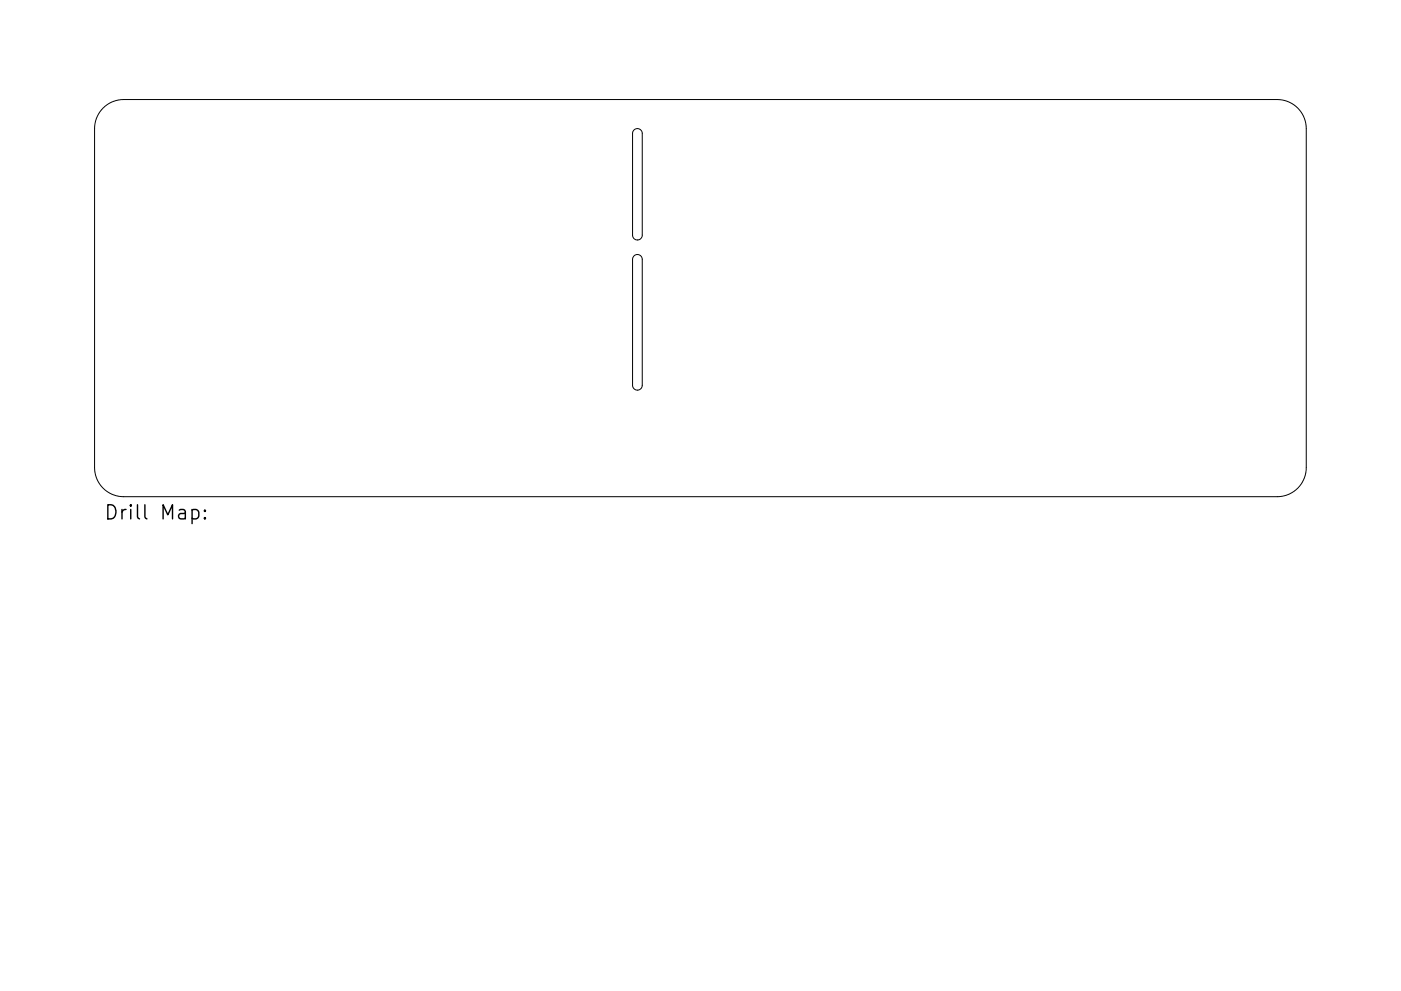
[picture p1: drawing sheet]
<svg xmlns="http://www.w3.org/2000/svg" width="297mm" height="210mm" viewBox="0 0 297 210" stroke-linecap="round" stroke-linejoin="round" font-family="sans-serif">
<defs><g id="words">
<text font-size="4.2" x="22" y="110.2">Drill Map:</text>
</g></defs>
<path d="M21.9 22.9a6.2 6.2 0 0 1 4.3-1.8h244.6a6.2 6.2 0 0 1 6.2 6.2v71.9a6.2 6.2 0 0 1-6.2 6.2h-244.6a6.2 6.2 0 0 1-6.1-6.2v-71.9a6.2 6.2 0 0 1 1.8-4.4zM134.4 27.6a1.03 1.03 0 0 1 1.1-.2 1.03 1.03 0 0 1 .7 .9v21.6a1.03 1.03 0 0 1-1.1 1 1.03 1.03 0 0 1-1-1v-21.6zM134.4 54.3a1.03 1.03 0 0 1 1.1-.2 1.03 1.03 0 0 1 .7 .9v26.7a1.03 1.03 0 0 1-1.1 1.1 1.03 1.03 0 0 1-1-1.1v-26.7z" fill="none" stroke="#000" stroke-width=".21"/>
<path d="M40.7 108.2l.9-.1 .6 .6v.8l-.3 .4-.3 .2-.9-.2M43.4 109.8l.2 .1-.2 .2-.1-.2 .1-.1v.3M43.4 108.2l.2 .2-.2 .1-.1-.1 .1-.2v.3" fill="none" stroke="#000" stroke-width=".3"/>
<use href="#words"/>
</svg>
